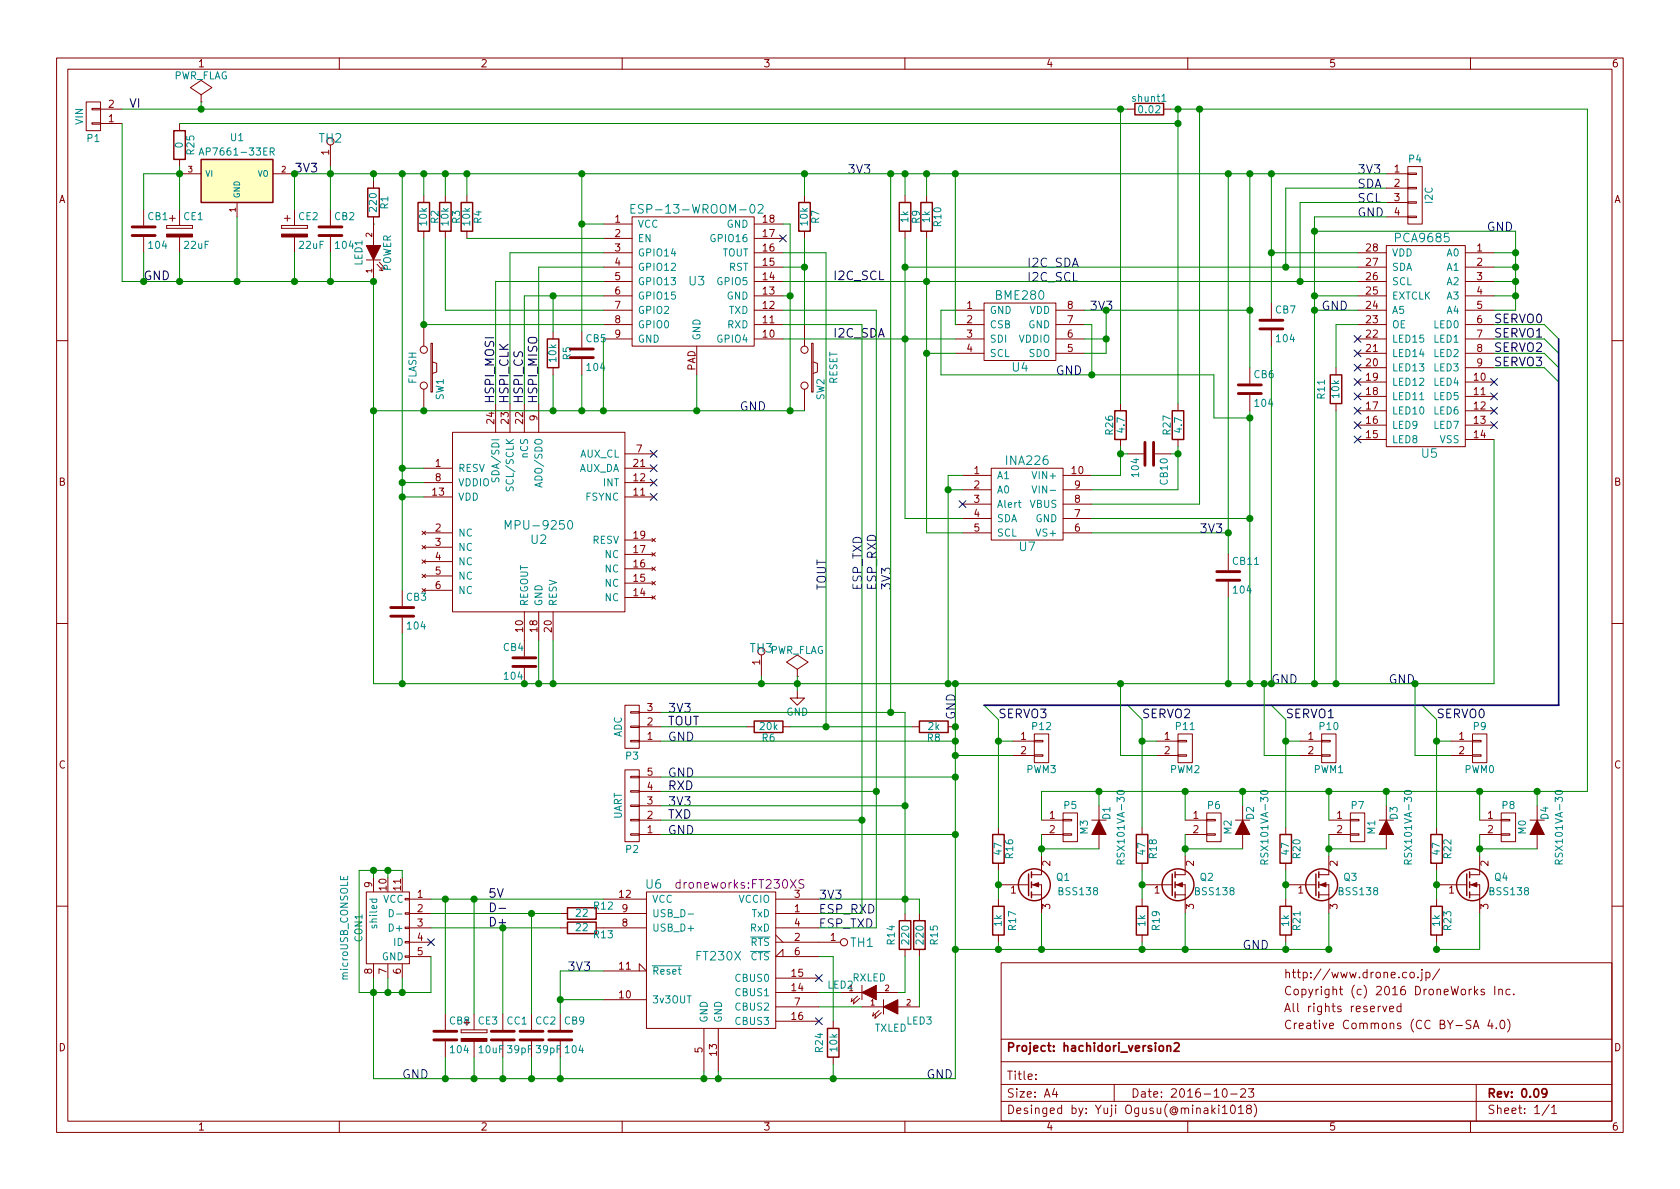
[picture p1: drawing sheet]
<svg xmlns="http://www.w3.org/2000/svg" width="297mm" height="210mm" viewBox="0 0 297 210" stroke-linecap="round" stroke-linejoin="round" font-family="sans-serif">
<defs><g id="words">
<g font-size="2.1">
<text x="22.9" y="19">VI</text>
<text x="147.3" y="49.5">I2C_SCL</text>
<text x="147.3" y="59.7">I2C_SDA</text>
<text x="264.2" y="57.1">SERVO0</text>
<text x="264.2" y="59.7">SERVO1</text>
<text x="264.2" y="62.2">SERVO2</text>
<text x="264.2" y="64.8">SERVO3</text>
<text x="87.4" y="71.4" transform="rotate(-90 87.4 71.4)">HSPI_MOSI</text>
<text x="89.9" y="71.4" transform="rotate(-90 89.9 71.4)">HSPI_CLK</text>
<text x="92.5" y="71.4" transform="rotate(-90 92.5 71.4)">HSPI_CS</text>
<text x="95" y="71.4" transform="rotate(-90 95 71.4)">HSPI_MISO</text>
<text x="118.1" y="128.3">TOUT</text>
<text x="176.5" y="127">SERVO3</text>
<text x="201.9" y="127">SERVO2</text>
<text x="227.3" y="127">SERVO1</text>
<text x="254" y="127">SERVO0</text>
<text x="118.1" y="139.7">RXD</text>
<text x="118.1" y="144.8">TXD</text>
<text x="86.4" y="158.7">5V</text>
<text x="86.4" y="163.8">D+</text>
</g>
<g font-size="2.1" fill="#008484">
<text x="56.4" y="25.2">TH2</text>
<text x="113.4" y="37.8">ESP-13-WROOM-02</text>
<text x="246.8" y="42.8">PCA9685</text>
<text x="121.8" y="50.5">U3</text>
<text x="176.2" y="53">BME280</text>
<text x="179" y="65.7">U4</text>
<text x="178" y="82.2">INA226</text>
<text x="251.4" y="80.9">U5</text>
<text x="90.2" y="93.6">MPU-9250</text>
<text x="93.9" y="96.2">U2</text>
<text x="180.3" y="97.5">U7</text>
<text x="132.6" y="115.4">TH3</text>
<text x="114.2" y="157.1">U6</text>
<text x="150.4" y="167.5">TH1</text>
<text x="123.2" y="169.8">FT230X</text>
</g>
<g font-size="2.1" fill="#008400">
<text x="52.1" y="30.5">3V3</text>
<text x="25.4" y="49.5">GND</text>
<text x="193.1" y="54.9">3V3</text>
<text x="224.8" y="120.9">GND</text>
<text x="245.5" y="120.9">GND</text>
</g>
<g font-size="2.1" fill="#0000c2">
<text x="149.9" y="30.7">3V3</text>
<text x="240" y="35.8">SCL</text>
<text x="240" y="33.3">SDA</text>
<text x="240" y="30.7">3V3</text>
<text x="240" y="38.3">GND</text>
<text x="262.9" y="40.9">GND</text>
<text x="181.6" y="47.2">I2C_SDA</text>
<text x="181.6" y="49.8">I2C_SCL</text>
<text x="233.7" y="54.9">GND</text>
<text x="186.7" y="66.3">GND</text>
<text x="130.8" y="72.6">GND</text>
<text x="212.1" y="94.2">3V3</text>
<text x="146" y="104.4" transform="rotate(-90 146 104.4)">TOUT</text>
<text x="152.4" y="104.4" transform="rotate(-90 152.4 104.4)">ESP_TXD</text>
<text x="154.9" y="104.4" transform="rotate(-90 154.9 104.4)">ESP_RXD</text>
<text x="157.5" y="104.4" transform="rotate(-90 157.5 104.4)">3V3</text>
<text x="118.1" y="126">3V3</text>
<text x="118.1" y="131.1">GND</text>
<text x="168.9" y="127.2" transform="rotate(-90 168.9 127.2)">GND</text>
<text x="118.1" y="137.4">GND</text>
<text x="118.1" y="142.5">3V3</text>
<text x="118.1" y="147.6">GND</text>
<text x="144.8" y="159">3V3</text>
<text x="144.8" y="161.5">ESP_RXD</text>
<text x="144.8" y="164.1">ESP_TXD</text>
<text x="219.7" y="167.9">GND</text>
<text x="100.3" y="171.7">3V3</text>
<text x="71.1" y="190.7">GND</text>
<text x="163.8" y="190.7">GND</text>
</g>
<text font-size="2.1" fill="#840084" x="120" y="157.1">droneworks:FT230XS</text>
<g font-size="2.1" fill="#840000">
<text x="227" y="173">http://www.drone.co.jp/</text>
<text x="227" y="176">Copyright (c) 2016 DroneWorks Inc.</text>
<text x="227" y="179">All rights reserved</text>
<text x="178" y="186">Project: hachidori_version2</text>
<text x="227" y="182">Creative Commons (CC BY-SA 4.0)</text>
<text x="178" y="191">Title:</text>
<text x="178" y="194.1">Size: A4</text>
<text x="178" y="197">Desinged by: Yuji Ogusu(@minaki1018)</text>
<text x="200" y="194.1">Date: 2016-10-23</text>
<text x="263" y="194.1">Rev: 0.09</text>
<text x="263" y="197">Sheet: 1/1</text>
</g>
<g font-size="1.8" fill="#840000">
<text x="35" y="11.9">1</text>
<text x="85" y="11.9">2</text>
<text x="135" y="11.9">3</text>
<text x="185" y="11.9">4</text>
<text x="235" y="11.9">5</text>
<text x="285" y="11.9">6</text>
<text x="19.2" y="21.6">1</text>
<text x="19.2" y="19">2</text>
<text x="58.2" y="27.4" transform="rotate(-90 58.2 27.4)">1</text>
<text x="10.4" y="35.9">A</text>
<text x="246.5" y="30.5">1</text>
<text x="246.5" y="33">2</text>
<text x="246.5" y="35.6">3</text>
<text x="285.4" y="35.9">A</text>
<text x="108.7" y="39.4">1</text>
<text x="108.7" y="41.9">2</text>
<text x="134.9" y="41.9">17</text>
<text x="134.9" y="39.4">18</text>
<text x="246.5" y="38.1">4</text>
<text x="108.7" y="44.4">3</text>
<text x="108.7" y="47">4</text>
<text x="134.9" y="47">15</text>
<text x="134.9" y="44.4">16</text>
<text x="241.6" y="47">27</text>
<text x="241.6" y="44.4">28</text>
<text x="261.1" y="44.4">1</text>
<text x="261.1" y="47">2</text>
<text x="108.7" y="49.5">5</text>
<text x="108.7" y="52.1">6</text>
<text x="134.9" y="52.1">13</text>
<text x="134.9" y="49.5">14</text>
<text x="241.6" y="52.1">25</text>
<text x="241.6" y="49.5">26</text>
<text x="261.1" y="49.5">3</text>
<text x="261.1" y="52.1">4</text>
<text x="108.7" y="54.6">7</text>
<text x="108.7" y="57.1">8</text>
<text x="108.7" y="59.7">9</text>
<text x="134.9" y="59.7">10</text>
<text x="134.9" y="57.1">11</text>
<text x="134.9" y="54.6">12</text>
<text x="171" y="54.6">1</text>
<text x="171" y="57.1">2</text>
<text x="171" y="59.7">3</text>
<text x="188.7" y="59.7">6</text>
<text x="188.7" y="57.1">7</text>
<text x="188.7" y="54.6">8</text>
<text x="241.6" y="59.7">22</text>
<text x="241.6" y="57.1">23</text>
<text x="241.6" y="54.6">24</text>
<text x="261.1" y="54.6">5</text>
<text x="261.1" y="57.1">6</text>
<text x="261.1" y="59.7">7</text>
<text x="122.9" y="65.6" transform="rotate(-90 122.9 65.6)">PAD</text>
<text x="171" y="62.2">4</text>
<text x="188.7" y="62.2">5</text>
<text x="241.6" y="64.8">20</text>
<text x="241.6" y="62.2">21</text>
<text x="261.1" y="62.2">8</text>
<text x="261.1" y="64.8">9</text>
<text x="241.6" y="69.8">18</text>
<text x="241.6" y="67.3">19</text>
<text x="260.7" y="67.3">10</text>
<text x="260.7" y="69.8">11</text>
<text x="87.4" y="74.9" transform="rotate(-90 87.4 74.9)">24</text>
<text x="89.9" y="74.9" transform="rotate(-90 89.9 74.9)">23</text>
<text x="92.5" y="74.9" transform="rotate(-90 92.5 74.9)">22</text>
<text x="95" y="74.4" transform="rotate(-90 95 74.4)">9</text>
<text x="241.6" y="77.5">15</text>
<text x="241.6" y="74.9">16</text>
<text x="241.6" y="72.4">17</text>
<text x="260.7" y="72.4">12</text>
<text x="260.7" y="74.9">13</text>
<text x="260.7" y="77.5">14</text>
<text x="77" y="82.5">1</text>
<text x="112.1" y="82.5">21</text>
<text x="112.5" y="80">7</text>
<text x="172.2" y="83.8">1</text>
<text x="189.5" y="83.8">10</text>
<text x="10.4" y="85.9">B</text>
<text x="76.5" y="87.6">13</text>
<text x="77" y="85.1">8</text>
<text x="112.1" y="87.6">11</text>
<text x="112.1" y="85.1">12</text>
<text x="172.2" y="86.4">2</text>
<text x="172.2" y="88.9">3</text>
<text x="190" y="88.9">8</text>
<text x="190" y="86.4">9</text>
<text x="285.4" y="85.9">B</text>
<text x="77" y="94">2</text>
<text x="112.1" y="95.2">19</text>
<text x="172.2" y="91.4">4</text>
<text x="172.2" y="94">5</text>
<text x="190" y="94">6</text>
<text x="190" y="91.4">7</text>
<text x="77" y="96.5">3</text>
<text x="77" y="99.1">4</text>
<text x="77" y="101.6">5</text>
<text x="112.1" y="100.3">16</text>
<text x="112.1" y="97.8">17</text>
<text x="77" y="104.1">6</text>
<text x="112.1" y="105.4">14</text>
<text x="112.1" y="102.9">15</text>
<text x="92.5" y="111.7" transform="rotate(-90 92.5 111.7)">10</text>
<text x="95" y="111.7" transform="rotate(-90 95 111.7)">18</text>
<text x="97.5" y="111.7" transform="rotate(-90 97.5 111.7)">20</text>
<text x="134.4" y="117.6" transform="rotate(-90 134.4 117.6)">1</text>
<text x="114.5" y="125.7">3</text>
<text x="114.5" y="130.8">1</text>
<text x="114.5" y="128.3">2</text>
<text x="180.5" y="130.8">1</text>
<text x="205.9" y="130.8">1</text>
<text x="231.3" y="130.8">1</text>
<text x="258" y="130.8">1</text>
<text x="10.4" y="135.9">C</text>
<text x="114.5" y="137.2">5</text>
<text x="180.5" y="133.3">2</text>
<text x="205.9" y="133.3">2</text>
<text x="231.3" y="133.3">2</text>
<text x="258" y="133.3">2</text>
<text x="285.4" y="135.9">C</text>
<text x="114.5" y="142.2">3</text>
<text x="114.5" y="139.7">4</text>
<text x="114.5" y="147.3">1</text>
<text x="114.5" y="144.8">2</text>
<text x="185.6" y="144.8">1</text>
<text x="185.6" y="147.3">2</text>
<text x="211" y="144.8">1</text>
<text x="211" y="147.3">2</text>
<text x="236.4" y="144.8">1</text>
<text x="236.4" y="147.3">2</text>
<text x="263" y="144.8">1</text>
<text x="263" y="147.3">2</text>
<text x="185.7" y="153.1" transform="rotate(-90 185.7 153.1)">2</text>
<text x="211.1" y="153.1" transform="rotate(-90 211.1 153.1)">2</text>
<text x="236.5" y="153.1" transform="rotate(-90 236.5 153.1)">2</text>
<text x="263.1" y="153.1" transform="rotate(-90 263.1 153.1)">2</text>
<text x="65.8" y="156.9" transform="rotate(-90 65.8 156.9)">9</text>
<text x="68.3" y="157.4" transform="rotate(-90 68.3 157.4)">10</text>
<text x="70.9" y="157.4" transform="rotate(-90 70.9 157.4)">11</text>
<text x="73.8" y="158.7">1</text>
<text x="73.8" y="161.3">2</text>
<text x="109.5" y="158.7">12</text>
<text x="110" y="161.3">9</text>
<text x="140.5" y="161.3">1</text>
<text x="140.5" y="158.7">3</text>
<text x="178.7" y="158">1</text>
<text x="185.7" y="160.8" transform="rotate(-90 185.7 160.8)">3</text>
<text x="204.1" y="158">1</text>
<text x="211.1" y="160.8" transform="rotate(-90 211.1 160.8)">3</text>
<text x="229.5" y="158">1</text>
<text x="236.5" y="160.8" transform="rotate(-90 236.5 160.8)">3</text>
<text x="256.2" y="158">1</text>
<text x="263.1" y="160.8" transform="rotate(-90 263.1 160.8)">3</text>
<text x="73.8" y="163.8">3</text>
<text x="73.8" y="166.4">4</text>
<text x="110" y="163.8">8</text>
<text x="140.5" y="166.4">2</text>
<text x="140.5" y="163.8">4</text>
<text x="146.8" y="166.4">1</text>
<text x="65.8" y="172.2" transform="rotate(-90 65.8 172.2)">8</text>
<text x="68.3" y="172.2" transform="rotate(-90 68.3 172.2)">7</text>
<text x="70.9" y="172.2" transform="rotate(-90 70.9 172.2)">6</text>
<text x="73.8" y="168.9">5</text>
<text x="109.5" y="171.4">11</text>
<text x="140" y="172.7">15</text>
<text x="140.5" y="168.9">6</text>
<text x="109.5" y="176.5">10</text>
<text x="140" y="175.3">14</text>
<text x="140.5" y="177.8">7</text>
<text x="10.4" y="185.9">D</text>
<text x="79.5" y="181.1">CB8</text>
<text x="140" y="180.3">16</text>
<text x="285.4" y="185.9">D</text>
<text x="124.2" y="186.2" transform="rotate(-90 124.2 186.2)">5</text>
<text x="126.7" y="186.6" transform="rotate(-90 126.7 186.6)">13</text>
<text x="35" y="199.9">1</text>
<text x="85" y="199.9">2</text>
<text x="135" y="199.9">3</text>
<text x="185" y="199.9">4</text>
<text x="235" y="199.9">5</text>
<text x="285" y="199.9">6</text>
</g>
<g font-size="1.8" fill="#008484">
<text x="30.6" y="14">PWR_FLAG</text>
<text x="200.3" y="18">shunt1</text>
<text x="14.7" y="22" transform="rotate(-90 14.7 22)">VIN</text>
<text x="201.5" y="20">0.02</text>
<text x="15.4" y="25.1">P1</text>
<text x="32.3" y="26.1" transform="rotate(-90 32.3 26.1)">0</text>
<text x="34.3" y="27.3" transform="rotate(-90 34.3 27.3)">R25</text>
<text x="36.2" y="27.5">AP7661-33ER</text>
<text x="40.8" y="24.9">U1</text>
<text x="249.1" y="28.7">P4</text>
<text x="253.3" y="35.9" transform="rotate(-90 253.3 35.9)">I2C</text>
<text x="26.2" y="38.9">CB1</text>
<text x="32.5" y="38.9">CE1</text>
<text x="52.8" y="38.9">CE2</text>
<text x="59.2" y="38.9">CB2</text>
<text x="66.6" y="37.3" transform="rotate(-90 66.6 37.3)">220</text>
<text x="68.6" y="36.9" transform="rotate(-90 68.6 36.9)">R1</text>
<text x="75.5" y="39.8" transform="rotate(-90 75.5 39.8)">10k</text>
<text x="77.5" y="39.5" transform="rotate(-90 77.5 39.5)">R2</text>
<text x="79.3" y="39.8" transform="rotate(-90 79.3 39.8)">10k</text>
<text x="81.3" y="39.5" transform="rotate(-90 81.3 39.5)">R3</text>
<text x="83.1" y="39.8" transform="rotate(-90 83.1 39.8)">10k</text>
<text x="85.1" y="39.5" transform="rotate(-90 85.1 39.5)">R4</text>
<text x="112.8" y="40.3">VCC</text>
<text x="128.4" y="40.3">GND</text>
<text x="142.8" y="39.8" transform="rotate(-90 142.8 39.8)">10k</text>
<text x="144.8" y="39.5" transform="rotate(-90 144.8 39.5)">R7</text>
<text x="160.6" y="39.3" transform="rotate(-90 160.6 39.3)">1k</text>
<text x="162.6" y="39.5" transform="rotate(-90 162.6 39.5)">R9</text>
<text x="164.4" y="39.3" transform="rotate(-90 164.4 39.3)">1k</text>
<text x="166.4" y="40" transform="rotate(-90 166.4 40)">R10</text>
<text x="26.4" y="44">104</text>
<text x="32.7" y="44">22uF</text>
<text x="53" y="44">22uF</text>
<text x="59.4" y="44">104</text>
<text x="64.1" y="46.9" transform="rotate(-90 64.1 46.9)">LED1</text>
<text x="112.8" y="42.8">EN</text>
<text x="112.8" y="45.3">GPIO14</text>
<text x="112.8" y="47.9">GPIO12</text>
<text x="125.9" y="42.8">GPIO16</text>
<text x="127.5" y="45.3">TOUT</text>
<text x="128.8" y="47.9">RST</text>
<text x="246.1" y="47.9">SDA</text>
<text x="246.1" y="45.3">VDD</text>
<text x="255.8" y="45.3">A0</text>
<text x="255.8" y="47.9">A1</text>
<text x="69.1" y="48" transform="rotate(-90 69.1 48)">POWER</text>
<text x="112.8" y="50.4">GPIO13</text>
<text x="112.8" y="53">GPIO15</text>
<text x="126.9" y="50.4">GPIO5</text>
<text x="128.4" y="53">GND</text>
<text x="246.1" y="53">EXTCLK</text>
<text x="246.1" y="50.4">SCL</text>
<text x="255.8" y="50.4">A2</text>
<text x="255.8" y="53">A3</text>
<text x="112.8" y="55.5">GPIO2</text>
<text x="112.8" y="58">GPIO0</text>
<text x="128.6" y="58">RXD</text>
<text x="128.8" y="55.5">TXD</text>
<text x="175" y="55.5">GND</text>
<text x="175" y="58">CSB</text>
<text x="181.7" y="58">GND</text>
<text x="181.9" y="55.5">VDD</text>
<text x="225.6" y="55.4">CB7</text>
<text x="246.1" y="58">OE</text>
<text x="246.1" y="55.5">A5</text>
<text x="253.5" y="58">LED0</text>
<text x="255.8" y="55.5">A4</text>
<text x="98.3" y="64" transform="rotate(-90 98.3 64)">10k</text>
<text x="100.9" y="63.6" transform="rotate(-90 100.9 63.6)">R5</text>
<text x="103.6" y="60.5">CB5</text>
<text x="103.9" y="65.6">104</text>
<text x="112.8" y="60.6">GND</text>
<text x="123.8" y="60.2" transform="rotate(-90 123.8 60.2)">GND</text>
<text x="126.9" y="60.6">GPIO4</text>
<text x="175" y="60.6">SDI</text>
<text x="175" y="63.1">SCL</text>
<text x="180.1" y="60.6">VDDIO</text>
<text x="181.8" y="63.1">SDO</text>
<text x="225.8" y="60.5">104</text>
<text x="246.1" y="65.7">LED13</text>
<text x="246.1" y="63.1">LED14</text>
<text x="246.1" y="60.6">LED15</text>
<text x="253.5" y="60.6">LED1</text>
<text x="253.5" y="63.1">LED2</text>
<text x="253.5" y="65.7">LED3</text>
<text x="73.6" y="68" transform="rotate(-90 73.6 68)">FLASH</text>
<text x="78.4" y="70.7" transform="rotate(-90 78.4 70.7)">SW1</text>
<text x="145.7" y="70.7" transform="rotate(-90 145.7 70.7)">SW2</text>
<text x="148" y="68" transform="rotate(-90 148 68)">RESET</text>
<text x="221.7" y="66.8">CB6</text>
<text x="222" y="71.9">104</text>
<text x="234.2" y="70.5" transform="rotate(-90 234.2 70.5)">R11</text>
<text x="236.8" y="70.3" transform="rotate(-90 236.8 70.3)">10k</text>
<text x="246.1" y="70.7">LED11</text>
<text x="246.1" y="68.2">LED12</text>
<text x="253.5" y="68.2">LED4</text>
<text x="253.5" y="70.7">LED5</text>
<text x="196.8" y="76.8" transform="rotate(-90 196.8 76.8)">R26</text>
<text x="198.8" y="76.4" transform="rotate(-90 198.8 76.4)">4.7</text>
<text x="207" y="76.8" transform="rotate(-90 207 76.8)">R27</text>
<text x="209" y="76.4" transform="rotate(-90 209 76.4)">4.7</text>
<text x="246.1" y="75.8">LED9</text>
<text x="246.1" y="73.3">LED10</text>
<text x="253.5" y="73.3">LED6</text>
<text x="253.5" y="75.8">LED7</text>
<text x="81" y="83.4">RESV</text>
<text x="93.3" y="81" transform="rotate(-90 93.3 81)">nCS</text>
<text x="102.2" y="83.4">AUX_DA</text>
<text x="102.4" y="80.9">AUX_CL</text>
<text x="246.1" y="78.4">LED8</text>
<text x="254.5" y="78.4">VSS</text>
<text x="81" y="86">VDDIO</text>
<text x="81" y="88.5">VDD</text>
<text x="88.3" y="84.6" transform="rotate(-90 88.3 84.6)">SDA/SDI</text>
<text x="90.8" y="86.3" transform="rotate(-90 90.8 86.3)">SCL/SCLK</text>
<text x="95.9" y="85.7" transform="rotate(-90 95.9 85.7)">ADO/SDO</text>
<text x="103.5" y="88.5">FSYNC</text>
<text x="106.6" y="86">INT</text>
<text x="176.3" y="84.7">A1</text>
<text x="176.3" y="87.2">A0</text>
<text x="176.3" y="89.8">Alert</text>
<text x="182" y="89.8">VBUS</text>
<text x="183" y="84.7">VIN+</text>
<text x="183.4" y="87.2">VIN-</text>
<text x="201.4" y="84.2" transform="rotate(-90 201.4 84.2)">104</text>
<text x="206.5" y="85.6" transform="rotate(-90 206.5 85.6)">CB10</text>
<text x="81" y="94.9">NC</text>
<text x="176.3" y="92.3">SDA</text>
<text x="176.3" y="94.9">SCL</text>
<text x="183" y="92.3">GND</text>
<text x="183.5" y="94.9">VS+</text>
<text x="81" y="97.4">NC</text>
<text x="81" y="99.9">NC</text>
<text x="104.6" y="96.1">RESV</text>
<text x="106.9" y="101.2">NC</text>
<text x="106.9" y="98.7">NC</text>
<text x="218" y="99.9">CB11</text>
<text x="71.9" y="106.2">CB3</text>
<text x="81" y="102.5">NC</text>
<text x="81" y="105">NC</text>
<text x="93.3" y="107.2" transform="rotate(-90 93.3 107.2)">REGOUT</text>
<text x="95.9" y="107.2" transform="rotate(-90 95.9 107.2)">GND</text>
<text x="98.4" y="107.2" transform="rotate(-90 98.4 107.2)">RESV</text>
<text x="106.9" y="106.3">NC</text>
<text x="106.9" y="103.8">NC</text>
<text x="218.2" y="104.9">104</text>
<text x="72.1" y="111.3">104</text>
<text x="89" y="115.1">CB4</text>
<text x="136" y="115.6">PWR_FLAG</text>
<text x="89.3" y="120.2">104</text>
<text x="109.9" y="130.4" transform="rotate(-90 109.9 130.4)">ADC</text>
<text x="134.4" y="129.1">20k</text>
<text x="134.8" y="131.1">R6</text>
<text x="139" y="126.5">GND</text>
<text x="164" y="131.1">R8</text>
<text x="164.1" y="129.1">2k</text>
<text x="182.6" y="129.1">P12</text>
<text x="208" y="129.1">P11</text>
<text x="233.4" y="129.1">P10</text>
<text x="260.6" y="129.1">P9</text>
<text x="110.7" y="134.3">P3</text>
<text x="181.5" y="136.7">PWM3</text>
<text x="206.9" y="136.7">PWM2</text>
<text x="232.3" y="136.7">PWM1</text>
<text x="259" y="136.7">PWM0</text>
<text x="188.2" y="143">P5</text>
<text x="213.6" y="143">P6</text>
<text x="239" y="143">P7</text>
<text x="265.6" y="143">P8</text>
<text x="109.9" y="144.9" transform="rotate(-90 109.9 144.9)">UART</text>
<text x="192.3" y="147.5" transform="rotate(-90 192.3 147.5)">M3</text>
<text x="196.3" y="144.9" transform="rotate(-90 196.3 144.9)">D1</text>
<text x="217.7" y="147.5" transform="rotate(-90 217.7 147.5)">M2</text>
<text x="221.7" y="144.9" transform="rotate(-90 221.7 144.9)">D2</text>
<text x="243.1" y="147.5" transform="rotate(-90 243.1 147.5)">M1</text>
<text x="247.1" y="144.9" transform="rotate(-90 247.1 144.9)">D3</text>
<text x="269.8" y="147.5" transform="rotate(-90 269.8 147.5)">M0</text>
<text x="273.8" y="144.9" transform="rotate(-90 273.8 144.9)">D4</text>
<text x="110.7" y="150.8">P2</text>
<text x="177.1" y="151.1" transform="rotate(-90 177.1 151.1)">47</text>
<text x="179.1" y="151.7" transform="rotate(-90 179.1 151.7)">R16</text>
<text x="186.8" y="155.7">Q1</text>
<text x="198.8" y="152.1" transform="rotate(-90 198.8 152.1)">RSX101VA-30</text>
<text x="202.5" y="151.1" transform="rotate(-90 202.5 151.1)">47</text>
<text x="204.5" y="151.7" transform="rotate(-90 204.5 151.7)">R18</text>
<text x="212.2" y="155.7">Q2</text>
<text x="224.2" y="152.1" transform="rotate(-90 224.2 152.1)">RSX101VA-30</text>
<text x="227.9" y="151.1" transform="rotate(-90 227.9 151.1)">47</text>
<text x="229.9" y="151.7" transform="rotate(-90 229.9 151.7)">R20</text>
<text x="237.6" y="155.7">Q3</text>
<text x="249.6" y="152.1" transform="rotate(-90 249.6 152.1)">RSX101VA-30</text>
<text x="254.6" y="151.1" transform="rotate(-90 254.6 151.1)">47</text>
<text x="256.6" y="151.7" transform="rotate(-90 256.6 151.7)">R22</text>
<text x="264.3" y="155.7">Q4</text>
<text x="276.3" y="152.1" transform="rotate(-90 276.3 152.1)">RSX101VA-30</text>
<text x="67.6" y="159.6">VCC</text>
<text x="105.1" y="160.8">R12</text>
<text x="115.3" y="159.6">VCC</text>
<text x="130.5" y="159.6">VCCIO</text>
<text x="187.4" y="158.3">BSS138</text>
<text x="211.5" y="158.3">BSS138</text>
<text x="236.9" y="158.3">BSS138</text>
<text x="263.6" y="158.3">BSS138</text>
<text x="64.1" y="166.5" transform="rotate(-90 64.1 166.5)">CON1</text>
<text x="66.7" y="163.8" transform="rotate(-90 66.7 163.8)">shiled</text>
<text x="69.1" y="164.7">D+</text>
<text x="69.6" y="167.3">ID</text>
<text x="101.9" y="162.1">22</text>
<text x="101.9" y="164.6">22</text>
<text x="105.1" y="165.9">R13</text>
<text x="115.3" y="164.7">USB_D+</text>
<text x="115.3" y="162.2">USB_D-</text>
<text x="132.6" y="167.3">RTS</text>
<text x="132.6" y="164.7">RxD</text>
<text x="132.8" y="162.2">TxD</text>
<text x="158.2" y="167" transform="rotate(-90 158.2 167)">R14</text>
<text x="160.7" y="166.8" transform="rotate(-90 160.7 166.8)">220</text>
<text x="163.3" y="166.8" transform="rotate(-90 163.3 166.8)">220</text>
<text x="165.8" y="167" transform="rotate(-90 165.8 167)">R15</text>
<text x="177.1" y="163.8" transform="rotate(-90 177.1 163.8)">1k</text>
<text x="179.6" y="164.4" transform="rotate(-90 179.6 164.4)">R17</text>
<text x="202.5" y="163.8" transform="rotate(-90 202.5 163.8)">1k</text>
<text x="205" y="164.4" transform="rotate(-90 205 164.4)">R19</text>
<text x="227.9" y="163.8" transform="rotate(-90 227.9 163.8)">1k</text>
<text x="229.9" y="164.4" transform="rotate(-90 229.9 164.4)">R21</text>
<text x="254.6" y="163.8" transform="rotate(-90 254.6 163.8)">1k</text>
<text x="256.6" y="164.4" transform="rotate(-90 256.6 164.4)">R23</text>
<text x="61.5" y="173.2" transform="rotate(-90 61.5 173.2)">microUSB_CONSOLE</text>
<text x="67.4" y="169.8">GND</text>
<text x="115.3" y="172.3">Reset</text>
<text x="130.1" y="173.6">CBUS0</text>
<text x="132.6" y="169.8">CTS</text>
<text x="150.7" y="173.5">RXLED</text>
<text x="115.3" y="177.4">3v3OUT</text>
<text x="130.1" y="178.7">CBUS2</text>
<text x="130.1" y="176.1">CBUS1</text>
<text x="146.3" y="174.8">LED2</text>
<text x="84.6" y="181.1">CE3</text>
<text x="89.7" y="181.1">CC1</text>
<text x="94.7" y="181.1">CC2</text>
<text x="99.8" y="181.1">CB9</text>
<text x="125.1" y="180.8" transform="rotate(-90 125.1 180.8)">GND</text>
<text x="127.6" y="180.8" transform="rotate(-90 127.6 180.8)">GND</text>
<text x="130.1" y="181.2">CBUS3</text>
<text x="148" y="185.9" transform="rotate(-90 148 185.9)">10k</text>
<text x="154.6" y="182.4">TXLED</text>
<text x="160.3" y="181.1">LED3</text>
<text x="79.7" y="186.2">104</text>
<text x="84.7" y="186.2">10uF</text>
<text x="89.8" y="186.2">39pF</text>
<text x="94.9" y="186.2">39pF</text>
<text x="100.1" y="186.2">104</text>
<text x="145.5" y="186" transform="rotate(-90 145.5 186)">R24</text>
</g>
<g font-size="1.4" fill="#840000">
<text x="33.3" y="30.5">3</text>
<text x="49.8" y="30.5">2</text>
<text x="41.7" y="37.5" transform="rotate(-90 41.7 37.5)">1</text>
<text x="65.8" y="41.9" transform="rotate(-90 65.8 41.9)">2</text>
<text x="65.8" y="48.3" transform="rotate(-90 65.8 48.3)">1</text>
<text x="150.1" y="175.3">1</text>
<text x="153.9" y="177.8">1</text>
<text x="156.5" y="175.3">2</text>
<text x="160.3" y="177.8">2</text>
</g>
<g font-size="1.4" fill="#008484">
<text x="36.3" y="31.2">VI</text>
<text x="42.4" y="35" transform="rotate(-90 42.4 35)">GND</text>
<text x="45.4" y="31.2">VO</text>
</g>
</g></defs>
<g fill="none" stroke="#840000" stroke-width=".18">
<path d="M10 10.3h277v189.9h-277zM12 12.2h273v186.1h-273zM15.2 18h2.6v5.1h-2.6zM16.3 19.2h1.5v.2h-1.5zM17.8 19.3h3.8M35.6 18h.1M35.6 16.8l1.9-1.3-1.9-1.3-1.9 1.3 1.9 1.3v1.2M60 10.3v1.9M110 10.3v1.9M160 10.3v1.9M199.4 19.3h1.3M205.7 19.3h1.3"/>
<path d="M210 10.3v1.9M260 10.3v1.9M16.3 21.7h1.5v.3h-1.5zM17.8 21.8h3.8M25.4 37.1v2.8M29.5 39.9v.5zM29.5 39.9h4.5zM30 38.6h1M30.5 38.1v1M31.7 30.7h3.9M31.7 21.8v1.3M31.7 28.2v1.3"/>
<path d="M31.7 37.1v2.8M34 39.9v.5zM41.9 35.8v2.5M48.3 30.7h3.8M49.8 39.9v.5zM49.8 39.9h4.6zM50.3 38.6h1M50.8 38.1v1M52.1 37.1v2.8M54.4 39.9v.5zM58.4 25.6v3.9M58.4 37.1v2.8"/>
<path d="M66 32v1.3M66 38.3v5.1M74.9 34.5v1.3M78.7 34.5v1.3M82.5 34.5v1.3M106.7 39.6h5.1M111.8 38.3h21.5v22.9h-21.5zM133.3 39.6h5.1M142.2 34.5v1.3M160 34.5v1.3M163.8 34.5v1.3M245.1 30.7h3.8"/>
<path d="M245.1 33.3h3.8M245.1 35.8h3.8M245.1 38.3h3.8M248.9 38.2h1.5v.3h-1.5zM248.9 35.7h1.5v.2h-1.5zM248.9 33.1h1.5v.3h-1.5zM248.9 30.6h1.5v.3h-1.5zM248.9 29.5h2.6v10.1h-2.6zM25.4 41.9v2.8M29.5 40.4h4.5zM31.7 41.9v2.8M49.8 40.4h4.6z"/>
<path d="M52.1 41.9v2.8M58.4 41.9v2.8M64.8 46h2.5M66 46v3.8M66.7 46.7l1 1.2-.6-.2M67.1 46.3l1 1.2-.7-.1M74.9 40.9v1.3M74.9 57.4v3.8M78.7 40.9v1.3M82.5 40.9v1.3M97.8 58.7v1.2M102.9 58.7v2.8"/>
<path d="M106.7 44.7h5.1M106.7 47.2h5.1M106.7 49.8h5.1M106.7 52.3h5.1M106.7 54.9h5.1M106.7 57.4h5.1M106.7 59.9h5.1M106.7 42.2h5.1M133.3 44.7h5.1M133.3 47.2h5.1M133.3 49.8h5.1M133.3 52.3h5.1"/>
<path d="M133.3 54.9h5.1M133.3 57.4h5.1M133.3 59.9h5.1M133.3 42.2h5.1M142.2 40.9v1.3M142.2 57.4v3.8M160 40.9v1.3M163.8 40.9v1.3M168.9 54.9h5.1M168.9 57.4h5.1M168.9 59.9h5.1M174 53.6h12.7v10.1h-12.7z"/>
<path d="M186.7 54.9h5.1M186.7 57.4h5.1M186.7 59.9h5.1M224.8 53.6v2.8M224.8 58.4v2.8M240 44.7h5.1M240 47.2h5.1M240 49.8h5.1M240 52.3h5.1M240 54.9h5.1M240 57.4h5.1M240 59.9h5.1"/>
<path d="M245.1 43.4h14v35.6h-14zM259.1 44.7h5.1M259.1 47.2h5.1M259.1 49.8h5.1M259.1 52.3h5.1M259.1 54.9h5.1M259.1 57.4h5.1M259.1 59.9h5.1M10 60.2h2M74.9 68.8v3.8M76.2 60.7h.3v8.6h-.3zM76.5 64l.7 .3v1.5l-.7 .2"/>
<path d="M80 76.4h30.5v31.8h-30.5zM87.6 71.4v5M90.2 71.4v5M92.7 71.4v5M95.2 71.4v5M97.8 65v1.3M102.9 63.5v2.8M123.2 61.2v5.1M142.2 68.8v3.8M143.5 60.7h.3v8.6h-.3zM143.8 64l.7 .3v1.5l-.7 .2M168.9 62.5h5.1"/>
<path d="M186.7 62.5h5.1M198.1 71.4v1.2M198.1 77.7v1.3M208.3 71.4v1.2M208.3 77.7v1.3M221 65v2.8M221 69.8v2.8M236.2 65v1.3M236.2 71.4v1.2M240 62.5h5.1M240 65h5.1M240 67.6h5.1"/>
<path d="M240 70.1h5.1M240 72.6h5.1M240 75.2h5.1M240 77.7h5.1M259.1 62.5h5.1M259.1 65h5.1M259.1 67.6h5.1M259.1 70.1h5.1M259.1 72.6h5.1M259.1 75.2h5.1M259.1 77.7h5.1M285 60.2h2"/>
<path d="M74.6 93.9l.6 .6M74.6 96.5l.6 .6M74.6 99l.6 .6M74.9 82.8h5.1M74.9 94.2h5.1M74.9 96.8h5.1M74.9 99.3h5.1M74.9 85.3h5.1M74.9 87.9h5.1M75.2 93.9l-.6 .6M75.2 96.5l-.6 .6M75.2 99l-.6 .6"/>
<path d="M110.5 82.8h5.1M110.5 80.3h5.1M110.5 85.3h5.1M110.5 87.9h5.1M110.5 98h5.1M110.5 95.5h5.1M115.3 97.7l.6 .6M115.3 95.2l.6 .6M115.9 97.7l-.6 .6M115.9 95.2l-.6 .6M170.2 94.2h5.1M170.2 84.1h5.1"/>
<path d="M170.2 86.6h5.1M170.2 89.1h5.1M170.2 91.7h5.1M175.3 82.8h12.7v12.7h-12.7zM188 94.2h5M188 84.1h5M188 86.6h5M188 89.1h5M188 91.7h5M199.4 80.3h2.8M204.2 80.3h2.8M217.2 98v2.8"/>
<path d="M10 110.3h2M71.1 104.4v2.8M71.1 109.2v2.8M74.6 101.5l.6 .7M74.6 104.1l.6 .6M74.9 101.8h5.1M74.9 104.4h5.1M75.2 101.5l-.6 .7M75.2 104.1l-.6 .6M92.7 108.2v7.9M92.7 118.1v2.8M95.2 108.2v5.1"/>
<path d="M97.8 108.2v5.1M110.5 105.7h5.1M110.5 103.1h5.1M110.5 100.6h5.1M115.3 105.4l.6 .6M115.3 102.8l.6 .6M115.3 100.3l.6 .6M115.9 105.4l-.6 .6M115.9 102.8l-.6 .6M115.9 100.3l-.6 .6M134.6 115.8v3.8M141 119.6h.1"/>
<path d="M141 118.4l1.9-1.3-1.9-1.3-1.9 1.3 1.9 1.3v1.2M217.2 102.9v2.8M285 110.3h2M110.5 124.7h2.5v7.6h-2.5zM110.5 136.1h2.5v12.7h-2.5zM111.5 125.9h1.5v.2h-1.5zM111.5 128.4h1.5v.2h-1.5zM111.5 130.9h1.5v.3h-1.5zM111.5 137.3h1.5v.2h-1.5zM111.5 139.8h1.5v.3h-1.5zM113 128.5h3.8M113 131.1h3.8"/>
<path d="M113 126h3.8M113 139.9h3.8M113 137.4h3.8M132.1 128.5h1.2M138.4 128.5h1.3M141 122.2v1.2h1.2l-1.2 1.3-1.3-1.3h1.3M161.3 128.5h1.3M167.6 128.5h1.3M179.1 131.1h3.8M179.1 133.6h3.8M182.9 133.5h1.5v.2h-1.5zM182.9 130.9h1.5v.3h-1.5z"/>
<path d="M182.9 129.8h2.5v5.1h-2.5zM204.5 131.1h3.8M204.5 133.6h3.8M208.3 133.5h1.5v.2h-1.5zM208.3 130.9h1.5v.3h-1.5zM208.3 129.8h2.5v5.1h-2.5zM229.9 131.1h3.8M229.9 133.6h3.8M233.7 133.5h1.5v.2h-1.5zM233.7 130.9h1.5v.3h-1.5zM233.7 129.8h2.5v5.1h-2.5zM256.5 131.1h3.8"/>
<path d="M256.5 133.6h3.8M260.3 133.5h1.6v.2h-1.6zM260.3 130.9h1.6v.3h-1.6zM260.3 129.8h2.6v5.1h-2.6zM64.8 157.7h7.6v12.7h-7.6zM66 155.2v2.5M71.6 158.9h.8v.2h-.8zM72.4 159h3.8M106.7 159h7.6M111.5 142.4h1.5v.2h-1.5zM111.5 144.9h1.5v.3h-1.5zM111.5 147.4h1.5v.3h-1.5z"/>
<path d="M113 147.6h3.8M113 145h3.8M113 142.5h3.8M114.3 157.7h22.9v24.2h-22.9zM137.2 159h7.6M176.5 146.3v1.3M176.5 152.6v1.3M176.5 159v1.3M176.5 156.5h5.4M182.4 158.2h1.7M182.4 156.5h1.7v5M184.1 147.6h3.9"/>
<path d="M184.1 145h3.9M184.1 151.4v3.3h-1.7M188 147.4h1.5v.3h-1.5zM188 144.9h1.5v.3h-1.5zM188 143.8h2.5v5h-2.5zM193 145h2.6M194.3 142.5v2.5M194.3 147.6v2.5M201.9 146.3v1.3M201.9 152.6v1.3M201.9 159v1.3M201.9 156.5h5.4"/>
<path d="M207.8 158.2h1.7M207.8 156.5h1.7v5M209.5 147.6h3.9M209.5 145h3.9M209.5 151.4v3.3h-1.7M213.4 147.4h1.5v.3h-1.5zM213.4 144.9h1.5v.3h-1.5zM213.4 143.8h2.5v5h-2.5zM218.4 145h2.6M219.7 142.5v2.5M219.7 147.6v2.5M227.3 146.3v1.3"/>
<path d="M227.3 152.6v1.3M227.3 159v1.3M227.3 156.5h5.4M233.2 158.2h1.7M233.2 156.5h1.7v5M234.9 147.6h3.9M234.9 145h3.9M234.9 151.4v3.3h-1.7M238.8 147.4h1.5v.3h-1.5zM238.8 144.9h1.5v.3h-1.5zM238.8 143.8h2.5v5h-2.5zM243.8 145h2.6"/>
<path d="M245.1 142.5v2.5M245.1 147.6v2.5M254 146.3v1.3M254 152.6v1.3M254 159v1.3M254 156.5h5.3M259.8 158.2h1.8M259.8 156.5h1.8v5M261.6 147.6h3.8M261.6 145h3.8M261.6 151.4v3.3h-1.8M265.4 147.4h1.6v.3h-1.6z"/>
<path d="M265.4 144.9h1.6v.3h-1.6zM265.4 143.8h2.6v5h-2.6zM270.5 145h2.5M271.8 142.5v2.5M271.8 147.6v2.5M10 160.2h2M66 170.5v2.5M68.6 170.5v2.5M71.1 170.5v2.5M71.6 161.4h.8v.3h-.8zM71.6 164h.8v.2h-.8zM71.6 166.5h.8v.2h-.8z"/>
<path d="M71.6 169h.8v.3h-.8zM72.4 161.5h3.8M72.4 166.6h3.8M72.4 164.1h3.8M72.4 169.2h3.8M78.7 179.3v2.8M83.8 179.3v2.8M88.9 179.3v2.8M94 179.3v2.8M99.1 161.5h1.2M99.1 164.1h1.2M99.1 179.3v2.8"/>
<path d="M105.4 161.5h8.9M106.7 171.7h7.6l-1.3-1.3v1.3M106.7 164.1h7.6M106.7 176.8h7.6M137.2 161.5h7.6M137.2 166.6h11.4M137.2 165.3l1.2 1.3M137.2 164.1h7.6M137.2 178h7.6M137.2 175.5h7.6M137.2 173h7.6M138.4 169.2v-1.3l-1.2 1.3h7.6"/>
<path d="M148.6 175.5h3.8M151.6 176.1l-1.1 1.1 .1-.7M152 176.5l-1.1 1 .1-.6M152.4 178h3.8M152.4 174.2v2.6M154.9 175.5h3.8M155.4 178.7l-1.1 1 .1-.6M155.8 179.1l-1.1 1 .1-.7M156.2 176.8v2.5M158.7 178h3.9M160 161.5v1.3M160 167.9v1.3"/>
<path d="M162.6 161.5v1.3M162.6 167.9v1.3M176.5 165.3v1.3M177 170.3h108v27.9h-108zM201.9 165.3v1.3M227.3 165.3v1.3M244.5 177.9l.3 1 .4-1M245.7 178.4l.7-.1v-.3l-.5-.1-.2 .2 .1 .7h.6M247.7 178l-.4-.1-.3 .3 .1 .6 .2 .1 .4-.1M247.7 177.4v1.5M249.4 172.1l.2-.2 .4 .2 .1 .5-.2 .2-.3 .1-.2-.1zM250.7 172.8v.1"/>
<path d="M251.4 171.9v1.3l-.3 .2M251.4 171.4v.2M252.1 172l.5-.1 .2 .3-.1 .6h-.6M252.1 171.9v1.5M254 165.3v1.3M254.5 171.3l-1.2 2M260.9 175.4l.4 .5M261.3 174.9l-.6 .6M262.4 175a.37 .37 0 0 0-.6 .1l.1 .3 .5 .1 .1 .1-.2 .3-.5-.1M264.3 174.4v1.5M265 175.1l.2-.2 .4 .1v.9M265 174.9v1"/>
<path d="M267 175l-.5-.1-.2 .3v.6l.2 .1 .5-.1M267.6 175.8v.1M285 160.2h2M60 198.3v1.9M78.7 184.1v2.8M81.5 182.1v.5zM81.5 182.6h4.6zM81.5 182.1h4.6zM83.8 184.1v2.8M86.1 182.1v.5zM88.9 184.1v2.8M94 184.1v2.8"/>
<path d="M99.1 184.1v2.8M110 198.3v1.9M124.5 181.9v7.6M127 181.9v7.6M137.2 180.6h7.6M147.3 180.6v1.3M147.3 186.9v1.3M160 198.3v1.9M177 194.8h108M177 191.8h108M177 187.8h108M177 183.8h108"/>
<path d="M183.2 190.8v.1M183.2 190v.1M186.4 192.5l-.3 1h.9M186.8 193v1M197 191.8v3M210 198.3v1.9M216.1 195.9l.5-.5v1.5M216.1 196.9h.9M216.3 192.7l.2-.2a.81 .81 0 0 1 .6 .6 .81 .81 0 0 1-.3 .8l-.2 .1a.79 .79 0 0 1-.3-1.3zM217.6 193.5h1.1M217.7 195.6l.2-.2a.81 .81 0 0 1 .6 .6 .81 .81 0 0 1-.3 .8l-.1 .1a.79 .79 0 0 1-.4-1.3zM219 195.9l.4-.5v1.5"/>
<path d="M219 196.9h.8M219.4 192.7l.2-.2h.4l.2 .5-.9 1h.9M220.7 196.1l-.3-.3 .1-.2 .2-.2 .4 .1 .2 .2-.1 .2-.7 .2a.48 .48 0 0 0 0 .7l.2 .1 .5-.1a.48 .48 0 0 0-.2-.7M220.7 192.5h1l-.5 .6 .4 .1v.7l-.2 .1-.7-.1M221.7 195.2a1.71 1.71 0 0 1 0 2.3M260 198.3v1.9M260.5 181.9l.5-1.5 .5 1.5M260.6 181.5h.7M261 191.8v6.5M263.4 180.3l-.3 1.1h.9M263.8 180.9v1M264.6 181.8v.1"/>
<path d="M265.4 180.6l.2-.2a.81 .81 0 0 1 .5 .6 .81 .81 0 0 1-.2 .8l-.2 .1a.79 .79 0 0 1-.3-1.3zM266.5 180.2a1.71 1.71 0 0 1 0 2.3M273.9 195.3l-1.3 2M274.3 195.9l.5-.5v1.5M274.3 196.9h.9"/>
<circle cx="74.9" cy="61.8" r=".63"/>
<circle cx="74.9" cy="68.2" r=".63"/>
<circle cx="142.2" cy="61.8" r=".63"/>
<circle cx="142.2" cy="68.2" r=".63"/>
<circle cx="149.2" cy="166.6" r=".63"/>
</g>
<path d="M206.3 185l.3-.1 .3 .1 .1 .9M206.3 184.9v1M207.6 184.6l.2-.2h.4l.3 .4-1 1.1h1M273.5 193.2l-.3 .3h-.3l-.3-.3v-.4l.2-.2 .4-.1 .2 .2a1.19 1.19 0 0 1-.2 1.2l-.4 .1" fill="none" stroke="#840000" stroke-width=".3"/>
<g fill="none" stroke="#008484" stroke-width=".18">
<path d="M205.4 17.9h.7M35.2 27.4l.4-1.2 .4 1.2M35.3 27h.6M47.8 26.8l.6-.1v-.4l-.6-.1v1.2M48.1 26.8l.4 .6M111.6 36.9h.5M112.3 36.2h-.7v1.5h.7M134 36.3l.3-.1h.3l.2 .1 .1 .3-.1 .2-.8 .9h.9M87 84.5v.7h.4l.3-.6 .3-.1 .2 .2-.1 .5M89.3 93.6v-1.6l.5 1.1 .5-1.1v1.6M100.5 92.2l.2-.2a.81 .81 0 0 1 .6 .8 .81 .81 0 0 1-.6 .8l-.2-.2-.1-.4zM180 88.9h.5"/>
<path d="M180.2 88.5v1l.3 .2M182.5 85.9l.4 1.3 .4-1.3M197.6 139.9a.76 .76 0 0 1 1.2 .3 .83 .83 0 0 1-1.3 0zM223 139.9a.76 .76 0 0 1 1.2 .3 .83 .83 0 0 1-1.3 0zM248.4 139.9a.76 .76 0 0 1 1.2 .3 .83 .83 0 0 1-1.3 0zM275 139.9a.76 .76 0 0 1 1.3 .3 .83 .83 0 0 1-1.3 0zM60.2 154.9v.6h1.3v-.6M60.8 155.1v.4M198.2 152.8l-.1-.6-.5-.1-.1 .7h1.3M223.6 152.8l-.1-.6-.5-.1-.1 .7h1.3M249 152.8l-.1-.6-.5-.1-.1 .7h1.3M275.6 152.8v-.6l-.5-.1-.1 .7h1.3"/>
<path d="M68.8 160.9a.64 .64 0 0 1 .8 .6 .64 .64 0 0 1-.8 .6zM70.1 161.6h1M115.3 170.8h5.2M121.7 161.6h.9M132.7 165.7h3.4M132.7 168.2h3.4"/>
</g>
<g fill="none" stroke="#840000" stroke-width=".25">
<path d="M200.7 18.3h5v2h-5zM30.7 23.1h2.1v5.1h-2.1zM35.6 28.2h12.7v7.6h-12.7zM65 33.3h2.1v5h-2.1zM73.9 35.8h2v5.1h-2zM77.7 35.8h2.1v5.1h-2.1zM81.5 35.8h2.1v5.1h-2.1zM141.2 35.8h2.1v5.1h-2.1zM159 35.8h2v5.1h-2zM162.8 35.8h2v5.1h-2zM96.8 59.9h2v5.1h-2zM197.1 72.6h2v5.1h-2z"/>
<path d="M207.3 72.6h2v5.1h-2zM235.2 66.3h2v5.1h-2zM133.3 127.5h5.1v2h-5.1zM162.6 127.5h5v2h-5zM175.5 147.6h2v5h-2zM181.9 154.6v3.8M182.4 154.2v1M182.4 156v1M182.4 157.7v1M200.9 147.6h2v5h-2zM207.3 154.6v3.8M207.8 154.2v1"/>
<path d="M207.8 156v1M207.8 157.7v1M226.3 147.6h2v5h-2zM232.7 154.6v3.8M233.2 154.2v1M233.2 156v1M233.2 157.7v1M253 147.6h2v5h-2zM259.3 154.6v3.8M259.8 154.2v1M259.8 156v1M259.8 157.7v1"/>
<path d="M100.3 160.5h5.1v2.1h-5.1zM100.3 163.1h5.1v2h-5.1zM159 162.8h2v5.1h-2zM161.5 162.8h2.1v5.1h-2.1zM175.5 160.3h2v5h-2zM200.9 160.3h2v5h-2zM226.3 160.3h2v5h-2zM253 160.3h2v5h-2zM146.3 181.9h2v5h-2z"/>
<circle cx="182.9" cy="156.5" r="2.82"/>
<circle cx="208.3" cy="156.5" r="2.82"/>
<circle cx="233.7" cy="156.5" r="2.82"/>
<circle cx="260.3" cy="156.5" r="2.82"/>
</g>
<g fill="none" stroke="#840000" stroke-width=".51">
<path d="M23.4 41.7h4M23.4 40.1h4M56.4 41.7h4.1M56.4 40.1h4.1M222.8 58.2h4M222.8 56.6h4M100.8 63.2h4.1M100.8 61.7h4.1M202.4 78.2v4.1M204 78.2v4.1M218.9 69.6h4.1M218.9 68.1h4.1"/>
<path d="M69.1 109h4.1M69.1 107.4h4.1M90.7 117.9h4M90.7 116.3h4M215.1 102.6h4.1M215.1 101.1h4.1M76.7 183.9h4.1M76.7 182.4h4.1M86.9 183.9h4M86.9 182.4h4M91.9 183.9h4.1M91.9 182.4h4.1"/>
<path d="M97 183.9h4.1M97 182.4h4.1"/>
</g>
<g fill="none" stroke="#000084" stroke-width=".18">
<path d="M137.8 41.5l1.2 1.3M139 41.5l-1.2 1.3M239.4 59.3l1.2 1.2M240.6 59.3l-1.2 1.2M115 79.6l1.2 1.3M116.2 79.6l-1.2 1.3M239.4 61.9l1.2 1.2M239.4 64.4l1.2 1.2M239.4 66.9l1.2 1.3M239.4 69.5l1.2 1.2M239.4 72l1.2 1.2M239.4 74.6l1.2 1.2"/>
<path d="M239.4 77.1l1.2 1.2M240.6 61.9l-1.2 1.2M240.6 64.4l-1.2 1.2M240.6 66.9l-1.2 1.3M240.6 69.5l-1.2 1.2M240.6 72l-1.2 1.2M240.6 74.6l-1.2 1.2M240.6 77.1l-1.2 1.2M263.6 66.9l1.2 1.3M263.6 69.5l1.2 1.2M263.6 72l1.2 1.2M263.6 74.6l1.2 1.2"/>
<path d="M264.8 66.9l-1.2 1.3M264.8 69.5l-1.2 1.2M264.8 72l-1.2 1.2M264.8 74.6l-1.2 1.2M115 82.2l1.2 1.2M115 84.7l1.2 1.2M115 87.3l1.2 1.2M116.2 82.2l-1.2 1.2M116.2 84.7l-1.2 1.2M116.2 87.3l-1.2 1.2M169.6 88.5l1.2 1.3M170.8 88.5l-1.2 1.3"/>
<path d="M75.6 166l1.2 1.2M76.8 166l-1.2 1.2M144.2 172.4l1.2 1.2M144.2 180l1.2 1.2M145.4 172.4l-1.2 1.2M145.4 180l-1.2 1.2"/>
</g>
<g fill="#840000" stroke="#840000" stroke-width=".18">
<path d="M64.8 43.4h2.5l-1.3 2.6z"/>
<path d="M49.8 41.4h4.6v.5h-4.6z"/>
<path d="M29.5 41.4h4.5v.5h-4.5z"/>
<path d="M194.3 145l1.3 2.6h-2.6z"/>
<path d="M81.5 183.6h4.6v.5h-4.6z"/>
<path d="M156.2 178l2.5-1.2v2.5z"/>
<path d="M152.4 175.5l2.5-1.3v2.6z"/>
<path d="M208 156.5l1-.4v.7z"/>
<path d="M233.4 156.5l1-.4v.7z"/>
<path d="M260.1 156.5l1-.4v.7z"/>
<path d="M219.7 145l1.3 2.6h-2.6z"/>
<path d="M245.1 145l1.3 2.6h-2.6z"/>
<path d="M271.8 145l1.2 2.6h-2.5z"/>
<path d="M182.6 156.5l1-.4v.7z"/>
</g>
<path d="M35.6 28.2h12.7v7.6h-12.7z" fill="#ffffc2" stroke="#ffffc2" stroke-width=".18"/>
<g fill="none" stroke="#008400" stroke-width=".18">
<path d="M21.6 19.3h177.8M35.6 18v1.3M198.1 19.3v52.1M207 19.3h73.7v120.6h-96.6v5.1M208.3 19.3v52.1M212.1 19.3v69.8h-19.1M21.6 21.8v28h44.4v71.1h198.2v-43.2M31.7 30.7h-6.3v6.4M31.7 29.5v7.6M31.7 21.8h176.6M41.9 38.3v11.5M58.4 29.5v7.6"/>
<path d="M66 39.6h.1M66 30.7v1.3M71.1 30.7v73.7M74.9 30.7v3.8M78.7 30.7v3.8M82.5 30.7v3.8M102.9 30.7v28M102.9 39.6h3.8M138.4 39.6h1.3v33M142.2 30.7v3.8M157.5 30.7v95.3M160 30.7v3.8"/>
<path d="M163.8 30.7v3.8M168.9 30.7v26.7M217.2 30.7v67.3M221 30.7v34.3M224.8 30.7v22.9M245.1 33.3h-17.8v13.9M245.1 38.3h-12.7v82.6M245.1 35.8h-15.2v14M245.1 30.7h-193v6.4M25.4 44.7v5.1M31.7 44.7v5.1M52.1 44.7v5.1"/>
<path d="M58.4 44.7v5.1M74.9 42.2v15.2h31.8M78.7 42.2v12.7h28M82.5 42.2h24.2M97.8 52.3v6.4M106.7 44.7h-16.5v26.7M106.7 47.2h-11.5v24.2M106.7 49.8h-19.1v21.6M106.7 52.3h-14v19.1M106.7 59.9v12.7M138.4 44.7h7.6v83.8M138.4 47.2h3.8"/>
<path d="M138.4 49.8h101.6M138.4 52.3h1.3M138.4 54.9h16.5v109.2h-10.1M138.4 57.4h14v104.1h-7.6M138.4 59.9h30.5M142.2 42.2v15.2M160 47.2h80M160 42.2v49.5h10.2M163.8 42.2v52h6.4M168.9 57.4h.1M168.9 54.9h-2.5v11.4h48.2v7.6h6.4M191.8 54.9h29.2"/>
<path d="M191.8 57.4h1.2v8.9M191.8 59.9h3.8M195.6 54.9v7.6h-3.8M224.8 44.7h15.2M232.4 52.3h7.6M232.4 54.9h7.6M232.4 40.9h35.6v14h-3.8M240 57.4h-3.8v7.6M264.2 59.9h8.8l2.6 2.6M264.2 57.4h8.8l2.6 2.5M264.2 44.7h3.8M264.2 47.2h3.8"/>
<path d="M264.2 49.8h3.8M264.2 52.3h3.8M66 72.6h76.2M97.8 66.3v6.3M102.9 66.3v6.3M123.2 66.3v6.3M163.8 62.5h5.1M198.1 79v5.1h-5.1M208.3 79v7.6h-15.3M221 72.6v48.3M224.8 61.2v59.7M236.2 72.6v48.3"/>
<path d="M264.2 62.5h8.8l2.6 2.5M264.2 65h8.8l2.6 2.6M71.1 85.3h3.8M71.1 87.9h3.8M71.1 82.8h3.8M167.6 86.6h2.6M170.2 84.1h-2.6v36.8M193 94.2h24.2M193 91.7h28M198.1 80.3h1.3M207 80.3h1.3M71.1 112v8.9"/>
<path d="M95.2 113.3v7.6M97.8 113.3v7.6M134.6 119.6v1.3M141 119.6v2.6M217.2 105.7v15.2M116.8 126h43.2v35.5M116.8 139.9h38.1M116.8 128.5h15.3M116.8 131.1h52.1M116.8 137.4h52.1M139.7 128.5h21.6M168.9 120.9v69.8h-102.9v-17.7"/>
<path d="M168.9 133.6h10.2M174 124.7l2.5 2.5v19.1M176.5 131.1h2.6M194.3 139.9v2.6M198.1 120.9v12.7h6.4M199.4 124.7l2.5 2.5v19.1M201.9 131.1h2.6M209.5 139.9v5.1M219.7 139.9v2.6M223.5 120.9v12.7h6.4M224.8 124.7l2.5 2.5v19.1M227.3 131.1h2.6"/>
<path d="M234.9 139.9v5.1M245.1 139.9v2.6M250.2 120.9v12.7h6.3M251.5 124.7l2.5 2.5v19.1M254 131.1h2.5M261.6 139.9v5.1M271.8 139.9v2.6M66 153.9v1.3M68.6 153.9v1.3M71.1 155.2v-1.3h-7.6v21.6h12.7v-6.3M76.2 159h30.5M78.7 159v20.3"/>
<path d="M83.8 159v20.3M116.8 147.6h52.1M116.8 142.5h43.2M116.8 145h35.6M144.8 159h17.8v2.5M176.5 153.9v5.1M184.1 150.1h10.2M184.1 147.6v3.8M201.9 153.9v5.1M209.5 150.1h10.2M209.5 147.6v3.8M227.3 153.9v5.1"/>
<path d="M234.9 150.1h10.2M234.9 147.6v3.8M254 153.9v5.1M261.6 150.1h10.2M261.6 147.6v3.8M68.6 173v2.5M71.1 173v2.5M76.2 164.1h22.9M76.2 161.5h22.9M88.9 164.1v15.2M94 161.5v17.8M99.1 176.8h7.6"/>
<path d="M106.7 171.7h-7.6v7.6M144.8 175.5h3.8M144.8 178h7.6M144.8 169.2h2.5v11.4M160 169.2v6.3h-1.3M162.6 169.2v8.8M176.5 166.6v1.3M184.1 161.5v6.4M201.9 166.6v1.3M209.5 161.5v6.4M227.3 166.6v1.3M234.9 161.5v6.4h-66"/>
<path d="M261.6 161.5v6.4h-7.6v-1.3M78.7 186.9v3.8M83.8 186.9v3.8M88.9 186.9v3.8M94 186.9v3.8M99.1 186.9v3.8M124.5 189.5v1.2M127 189.5v1.2M147.3 188.2v2.5"/>
</g>
<path d="M142.1 155.6a.62 .62 0 0 0-.8 .1v.4l.8 .4v.4a.62 .62 0 0 1-.9 .1" fill="none" stroke="#840084" stroke-width=".18"/>
<path d="M86.7 159.7a.77 .77 0 0 1 .9 .7 .77 .77 0 0 1-.9 .8zM88.2 160.6h1.2" fill="none" stroke="#000" stroke-width=".18"/>
<g fill="#008400" stroke="#008400" stroke-width=".25">
<circle cx="245.1" cy="139.9" r=".51"/>
<circle cx="219.7" cy="139.9" r=".51"/>
<circle cx="194.3" cy="139.9" r=".51"/>
<circle cx="261.6" cy="150.1" r=".51"/>
<circle cx="235" cy="150.1" r=".51"/>
<circle cx="209.6" cy="150.1" r=".51"/>
<circle cx="184.2" cy="150.1" r=".51"/>
<circle cx="235" cy="167.9" r=".51"/>
<circle cx="209.6" cy="167.9" r=".51"/>
<circle cx="176.5" cy="167.9" r=".51"/>
<circle cx="168.9" cy="120.9" r=".51"/>
<circle cx="198.1" cy="120.9" r=".51"/>
<circle cx="268" cy="44.7" r=".51"/>
<circle cx="268" cy="47.2" r=".51"/>
<circle cx="268" cy="49.8" r=".51"/>
<circle cx="268" cy="52.3" r=".51"/>
<circle cx="232.4" cy="40.9" r=".51"/>
<circle cx="232.4" cy="54.9" r=".51"/>
<circle cx="232.4" cy="52.3" r=".51"/>
<circle cx="229.9" cy="49.8" r=".51"/>
<circle cx="224.8" cy="30.7" r=".51"/>
<circle cx="227.3" cy="47.2" r=".51"/>
<circle cx="160" cy="59.9" r=".51"/>
<circle cx="139.7" cy="72.6" r=".51"/>
<circle cx="142.2" cy="47.2" r=".51"/>
<circle cx="74.9" cy="57.4" r=".51"/>
<circle cx="97.8" cy="72.6" r=".51"/>
<circle cx="141" cy="120.9" r=".51"/>
<circle cx="97.8" cy="120.9" r=".51"/>
<circle cx="95.3" cy="120.9" r=".51"/>
<circle cx="31.8" cy="49.8" r=".51"/>
<circle cx="58.4" cy="49.8" r=".51"/>
<circle cx="58.4" cy="30.7" r=".51"/>
<circle cx="52.1" cy="49.8" r=".51"/>
<circle cx="71.1" cy="30.7" r=".51"/>
<circle cx="123.2" cy="72.6" r=".51"/>
<circle cx="97.8" cy="52.3" r=".51"/>
<circle cx="102.9" cy="72.6" r=".51"/>
<circle cx="106.7" cy="72.6" r=".51"/>
<circle cx="66" cy="30.7" r=".51"/>
<circle cx="160" cy="30.7" r=".51"/>
<circle cx="163.8" cy="30.7" r=".51"/>
<circle cx="142.2" cy="30.7" r=".51"/>
<circle cx="41.9" cy="49.8" r=".51"/>
<circle cx="139.7" cy="52.3" r=".51"/>
<circle cx="71.1" cy="87.9" r=".51"/>
<circle cx="102.9" cy="39.6" r=".51"/>
<circle cx="71.1" cy="82.8" r=".51"/>
<circle cx="71.1" cy="85.3" r=".51"/>
<circle cx="78.7" cy="30.7" r=".51"/>
<circle cx="74.9" cy="30.7" r=".51"/>
<circle cx="102.9" cy="30.7" r=".51"/>
<circle cx="163.8" cy="49.8" r=".51"/>
<circle cx="160" cy="47.2" r=".51"/>
<circle cx="221" cy="54.9" r=".51"/>
<circle cx="224.8" cy="44.7" r=".51"/>
<circle cx="82.6" cy="30.7" r=".51"/>
<circle cx="31.8" cy="30.7" r=".51"/>
<circle cx="66" cy="49.8" r=".51"/>
<circle cx="124.5" cy="190.7" r=".51"/>
<circle cx="66" cy="175.5" r=".51"/>
<circle cx="68.6" cy="175.5" r=".51"/>
<circle cx="71.1" cy="175.5" r=".51"/>
<circle cx="68.6" cy="153.9" r=".51"/>
<circle cx="66" cy="153.9" r=".51"/>
<circle cx="127" cy="190.7" r=".51"/>
<circle cx="209.6" cy="139.9" r=".51"/>
<circle cx="235" cy="139.9" r=".51"/>
<circle cx="261.6" cy="139.9" r=".51"/>
<circle cx="271.8" cy="139.9" r=".51"/>
<circle cx="99.1" cy="176.8" r=".51"/>
<circle cx="99.1" cy="190.7" r=".51"/>
<circle cx="78.7" cy="159" r=".51"/>
<circle cx="83.8" cy="159" r=".51"/>
<circle cx="88.9" cy="164.1" r=".51"/>
<circle cx="94" cy="161.5" r=".51"/>
<circle cx="78.7" cy="190.7" r=".51"/>
<circle cx="83.8" cy="190.7" r=".51"/>
<circle cx="88.9" cy="190.7" r=".51"/>
<circle cx="94" cy="190.7" r=".51"/>
<circle cx="157.5" cy="30.7" r=".51"/>
<circle cx="160" cy="159" r=".51"/>
<circle cx="157.5" cy="126" r=".51"/>
<circle cx="35.6" cy="19.3" r=".51"/>
<circle cx="146.1" cy="128.5" r=".51"/>
<circle cx="168.9" cy="128.5" r=".51"/>
<circle cx="168.9" cy="131.1" r=".51"/>
<circle cx="168.9" cy="137.4" r=".51"/>
<circle cx="168.9" cy="147.6" r=".51"/>
<circle cx="160" cy="142.5" r=".51"/>
<circle cx="154.9" cy="139.9" r=".51"/>
<circle cx="152.4" cy="145" r=".51"/>
<circle cx="71.1" cy="120.9" r=".51"/>
<circle cx="92.7" cy="120.9" r=".51"/>
<circle cx="66" cy="72.6" r=".51"/>
<circle cx="74.9" cy="72.6" r=".51"/>
<circle cx="176.5" cy="156.5" r=".51"/>
<circle cx="184.2" cy="167.9" r=".51"/>
<circle cx="201.9" cy="156.5" r=".51"/>
<circle cx="201.9" cy="167.9" r=".51"/>
<circle cx="227.3" cy="156.5" r=".51"/>
<circle cx="227.3" cy="167.9" r=".51"/>
<circle cx="254" cy="156.5" r=".51"/>
<circle cx="254" cy="167.9" r=".51"/>
<circle cx="147.3" cy="190.7" r=".51"/>
<circle cx="134.6" cy="120.9" r=".51"/>
<circle cx="168.9" cy="167.9" r=".51"/>
<circle cx="254" cy="131.1" r=".51"/>
<circle cx="227.3" cy="131.1" r=".51"/>
<circle cx="201.9" cy="131.1" r=".51"/>
<circle cx="176.5" cy="131.1" r=".51"/>
<circle cx="168.9" cy="133.6" r=".51"/>
<circle cx="221" cy="120.9" r=".51"/>
<circle cx="163.8" cy="62.5" r=".51"/>
<circle cx="193" cy="66.3" r=".51"/>
<circle cx="217.2" cy="94.2" r=".51"/>
<circle cx="221" cy="91.7" r=".51"/>
<circle cx="236.2" cy="120.9" r=".51"/>
<circle cx="232.4" cy="120.9" r=".51"/>
<circle cx="223.5" cy="120.9" r=".51"/>
<circle cx="221" cy="30.7" r=".51"/>
<circle cx="168.9" cy="30.7" r=".51"/>
<circle cx="217.2" cy="30.7" r=".51"/>
<circle cx="217.2" cy="120.9" r=".51"/>
<circle cx="221" cy="73.9" r=".51"/>
<circle cx="212.1" cy="19.3" r=".51"/>
<circle cx="208.3" cy="19.3" r=".51"/>
<circle cx="208.3" cy="80.3" r=".51"/>
<circle cx="198.1" cy="80.3" r=".51"/>
<circle cx="198.1" cy="19.3" r=".51"/>
<circle cx="167.6" cy="120.9" r=".51"/>
<circle cx="167.6" cy="86.6" r=".51"/>
<circle cx="195.6" cy="59.9" r=".51"/>
<circle cx="208.3" cy="21.8" r=".51"/>
</g>
<path d="M275.6 59.9v64.8h-101.6" fill="none" stroke="#000084" stroke-width=".3"/>
<use href="#words"/>
</svg>
